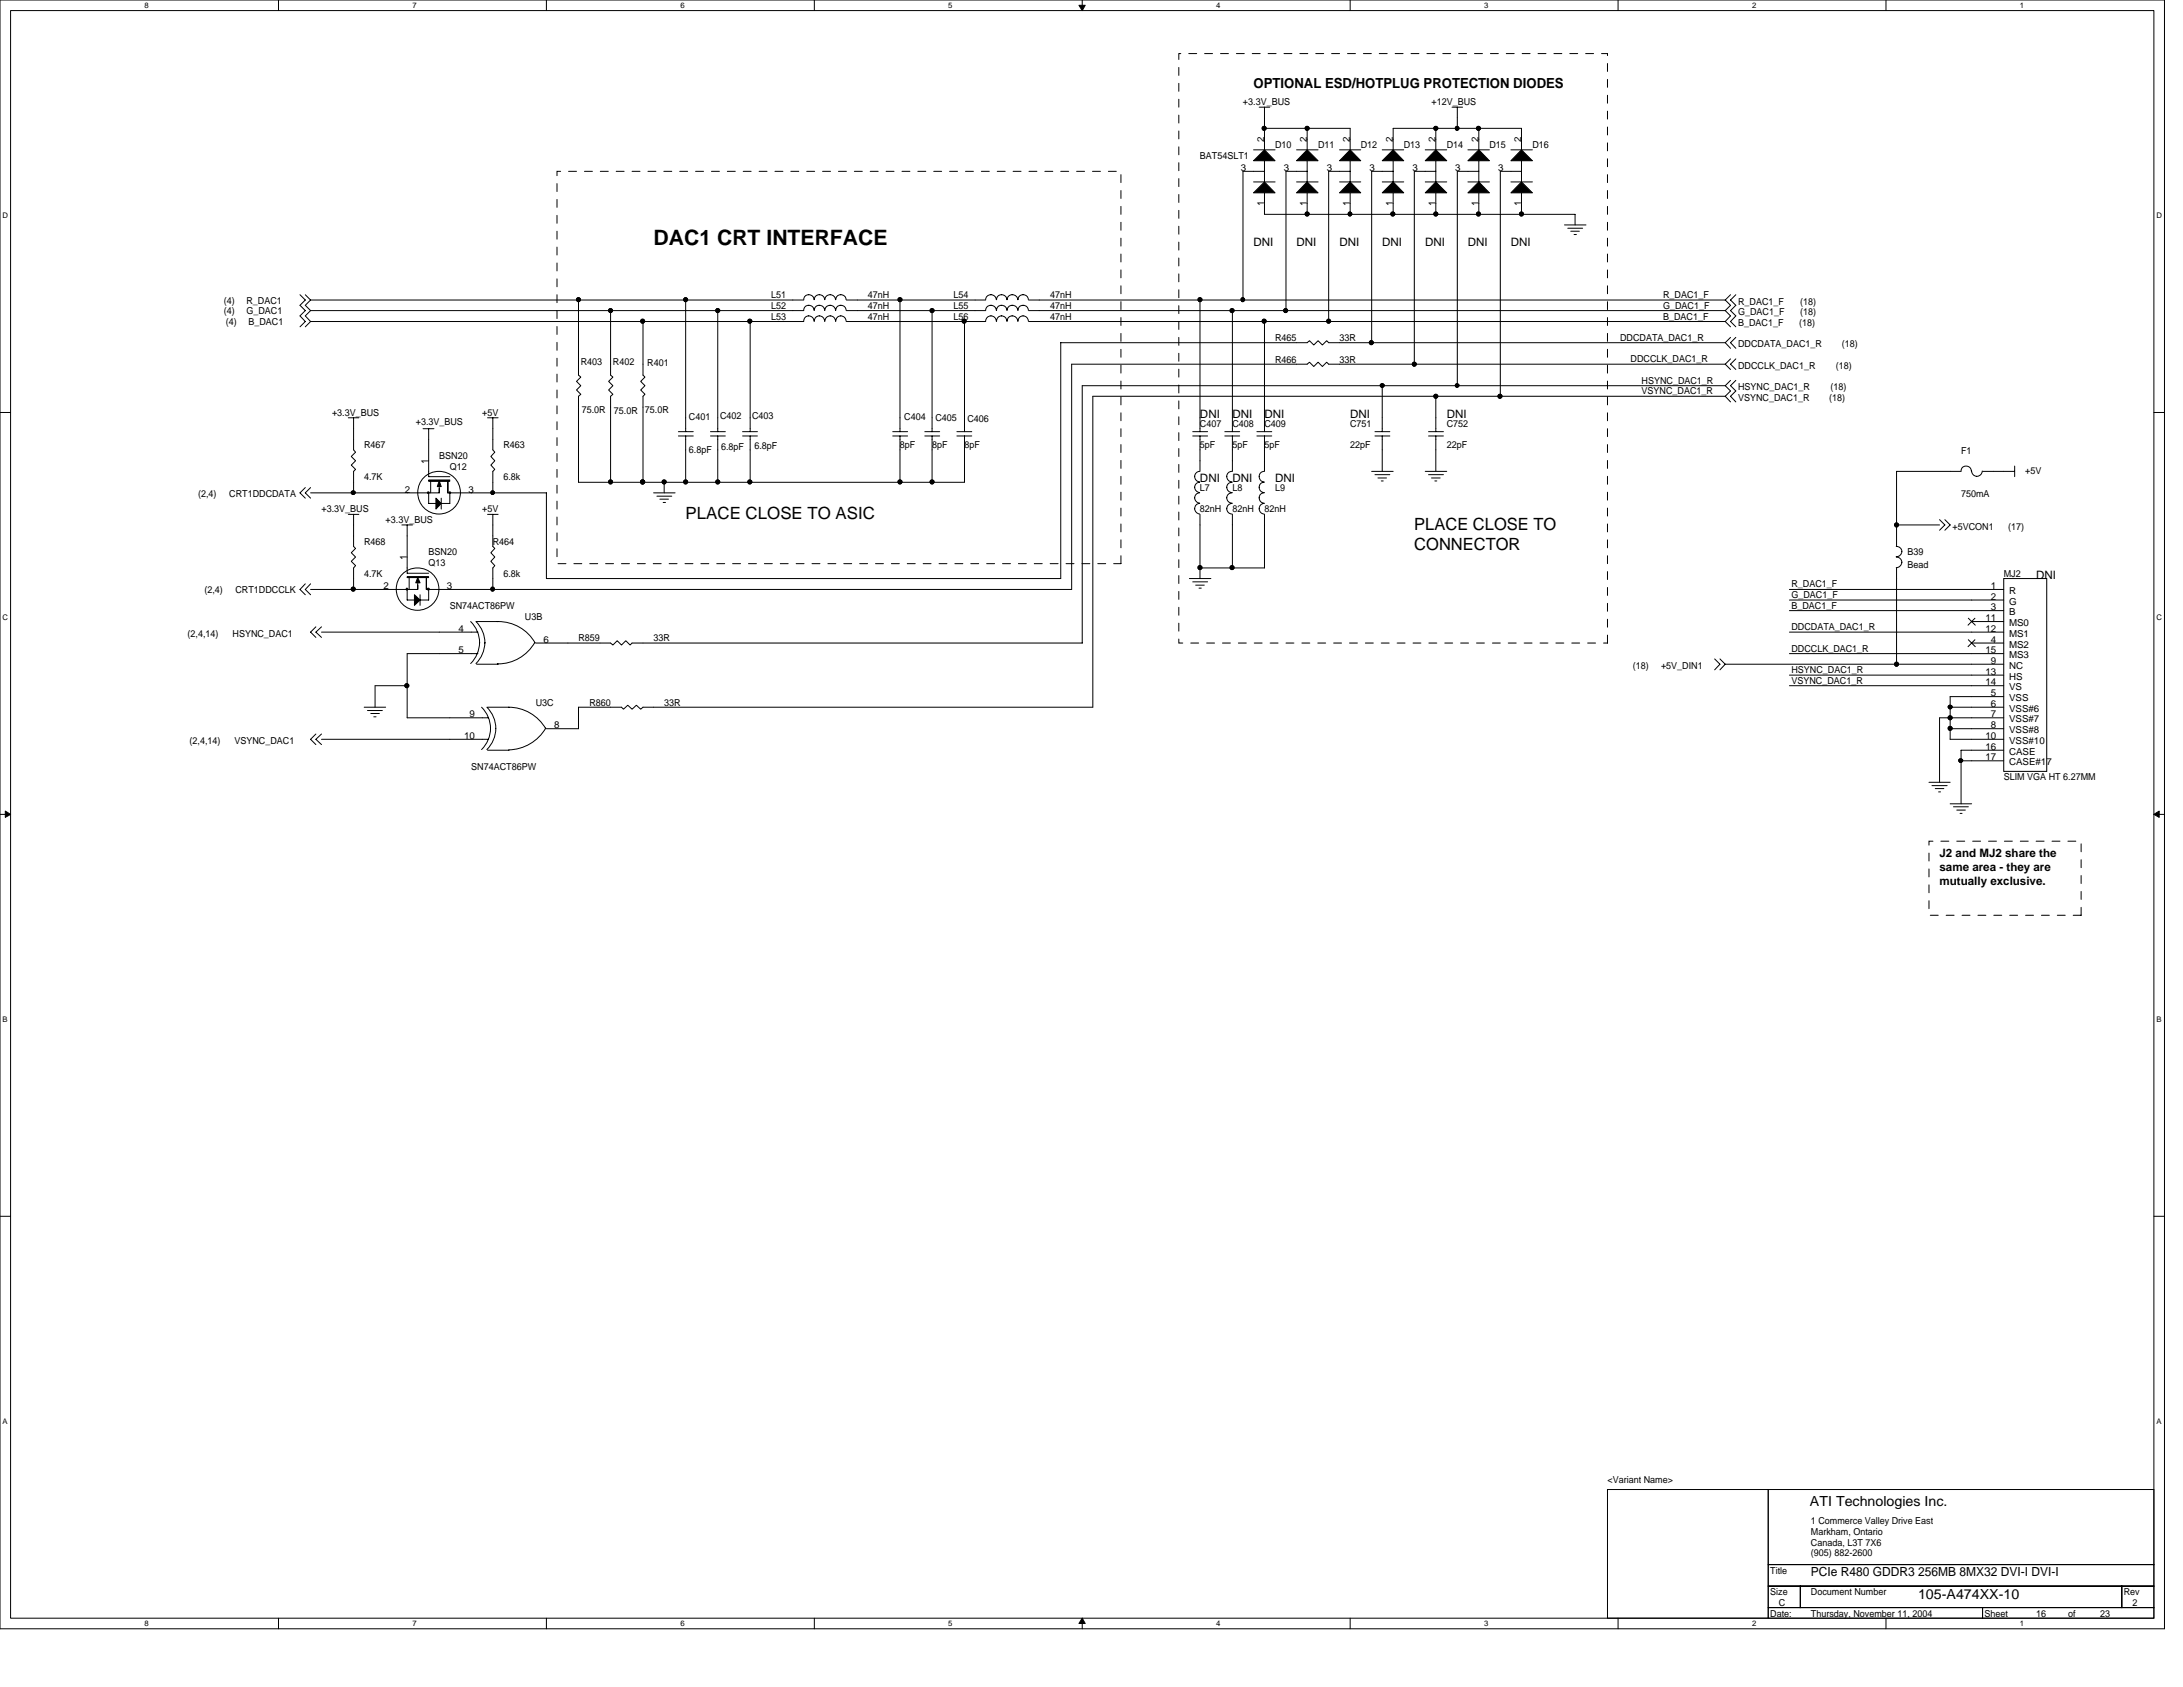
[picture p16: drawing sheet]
<svg xmlns="http://www.w3.org/2000/svg" width="279mm" height="216mm" viewBox="0 0 279 216" stroke-linecap="round" stroke-linejoin="round" font-family="sans-serif">
<defs><g id="words">
<text font-size="2.7" x="83.7" y="31.3">DAC1 CRT INTERFACE</text>
<g font-size="2.2">
<text x="87.8" y="66.4">PLACE CLOSE TO ASIC</text>
<text x="181" y="67.8">PLACE CLOSE TO</text>
<text x="181" y="70.4">CONNECTOR</text>
</g>
<g font-size="1.8">
<text x="160.4" y="11.2">OPTIONAL ESD/HOTPLUG PROTECTION DIODES</text>
<text x="231.6" y="192.8">ATI Technologies Inc.</text>
<text x="245.5" y="204.6">105-A474XX-10</text>
</g>
<text font-size="1.6" x="231.8" y="201.7">PCIe R480 GDDR3 256MB 8MX32 DVI-I DVI-I</text>
<g font-size="1.5">
<text x="160.4" y="31.5">DNI</text>
<text x="165.9" y="31.5">DNI</text>
<text x="171.4" y="31.5">DNI</text>
<text x="176.9" y="31.5">DNI</text>
<text x="182.4" y="31.5">DNI</text>
<text x="187.9" y="31.5">DNI</text>
<text x="193.4" y="31.5">DNI</text>
<text x="153.6" y="53.5">DNI</text>
<text x="157.7" y="53.5">DNI</text>
<text x="161.8" y="53.5">DNI</text>
<text x="172.8" y="53.5">DNI</text>
<text x="185.2" y="53.5">DNI</text>
<text x="153.6" y="61.7">DNI</text>
<text x="157.7" y="61.7">DNI</text>
<text x="163.2" y="61.7">DNI</text>
<text x="260.6" y="74">DNI</text>
<text x="248.2" y="109.7">J2 and MJ2 share the</text>
<text x="248.2" y="111.5">same area - they are</text>
<text x="248.2" y="113.2">mutually exclusive.</text>
</g>
<g font-size="1.2">
<text x="159.1" y="13.5">+3.3V_BUS</text>
<text x="183.2" y="13.5">+12V_BUS</text>
<text x="153.6" y="20.3">BAT54SLT1</text>
<text x="158.8" y="21.9">3</text>
<text x="161.8" y="18.2" transform="rotate(-90 161.8 18.2)">2</text>
<text x="163.2" y="19">D10</text>
<text x="164.3" y="21.9">3</text>
<text x="167.3" y="18.2" transform="rotate(-90 167.3 18.2)">2</text>
<text x="168.7" y="19">D11</text>
<text x="169.8" y="21.9">3</text>
<text x="172.8" y="18.2" transform="rotate(-90 172.8 18.2)">2</text>
<text x="174.2" y="19">D12</text>
<text x="175.3" y="21.9">3</text>
<text x="178.3" y="18.2" transform="rotate(-90 178.3 18.2)">2</text>
<text x="179.7" y="19">D13</text>
<text x="180.8" y="21.9">3</text>
<text x="183.7" y="18.2" transform="rotate(-90 183.7 18.2)">2</text>
<text x="185.2" y="19">D14</text>
<text x="186.2" y="21.9">3</text>
<text x="189.2" y="18.2" transform="rotate(-90 189.2 18.2)">2</text>
<text x="190.6" y="19">D15</text>
<text x="191.7" y="21.9">3</text>
<text x="194.7" y="18.2" transform="rotate(-90 194.7 18.2)">2</text>
<text x="196.1" y="19">D16</text>
<text x="161.8" y="26.3" transform="rotate(-90 161.8 26.3)">1</text>
<text x="167.3" y="26.3" transform="rotate(-90 167.3 26.3)">1</text>
<text x="172.8" y="26.3" transform="rotate(-90 172.8 26.3)">1</text>
<text x="178.3" y="26.3" transform="rotate(-90 178.3 26.3)">1</text>
<text x="183.7" y="26.3" transform="rotate(-90 183.7 26.3)">1</text>
<text x="189.2" y="26.3" transform="rotate(-90 189.2 26.3)">1</text>
<text x="194.7" y="26.3" transform="rotate(-90 194.7 26.3)">1</text>
<text x="28.7" y="38.9">(4)</text>
<text x="28.7" y="40.2">(4)</text>
<text x="28.9" y="41.6">(4)</text>
<text x="31.5" y="38.9">R_DAC1</text>
<text x="31.5" y="40.2">G_DAC1</text>
<text x="31.8" y="41.6">B_DAC1</text>
<text x="98.7" y="40.9">L53</text>
<text x="98.7" y="39.5">L52</text>
<text x="98.7" y="38.1">L51</text>
<text x="111.1" y="40.9">47nH</text>
<text x="111.1" y="39.5">47nH</text>
<text x="111.1" y="38.1">47nH</text>
<text x="122" y="40.9">L56</text>
<text x="122" y="39.5">L55</text>
<text x="122" y="38.1">L54</text>
<text x="134.4" y="40.9">47nH</text>
<text x="134.4" y="39.5">47nH</text>
<text x="134.4" y="38.1">47nH</text>
<text x="212.9" y="40.9">B_DAC1_F</text>
<text x="212.9" y="39.5">G_DAC1_F</text>
<text x="212.9" y="38.1">R_DAC1_F</text>
<text x="222.5" y="39">R_DAC1_F</text>
<text x="222.5" y="40.3">G_DAC1_F</text>
<text x="222.5" y="41.7">B_DAC1_F</text>
<text x="230.3" y="41.7">(18)</text>
<text x="230.4" y="39">(18)</text>
<text x="230.4" y="40.3">(18)</text>
<text x="74.3" y="46.7">R403</text>
<text x="78.4" y="46.7">R402</text>
<text x="82.8" y="46.8">R401</text>
<text x="163.2" y="46.4">R466</text>
<text x="163.2" y="43.6">R465</text>
<text x="171.4" y="46.4">33R</text>
<text x="171.4" y="43.6">33R</text>
<text x="207.3" y="43.6">DDCDATA_DAC1_R</text>
<text x="208.7" y="46.4">DDCCLK_DAC1_R</text>
<text x="222.5" y="44.4">DDCDATA_DAC1_R</text>
<text x="222.5" y="47.2">DDCCLK_DAC1_R</text>
<text x="234.9" y="47.2">(18)</text>
<text x="235.8" y="44.4">(18)</text>
<text x="42.5" y="53.3">+3.3V_BUS</text>
<text x="61.7" y="53.3">+5V</text>
<text x="74.5" y="52.8">75.0R</text>
<text x="78.6" y="53">75.0R</text>
<text x="82.6" y="52.8">75.0R</text>
<text x="88.2" y="53.8">C401</text>
<text x="92.2" y="53.7">C402</text>
<text x="96.3" y="53.7">C403</text>
<text x="115.7" y="53.8">C404</text>
<text x="119.7" y="53.9">C405</text>
<text x="210.1" y="49.1">HSYNC_DAC1_R</text>
<text x="210.1" y="50.5">VSYNC_DAC1_R</text>
<text x="222.5" y="50">HSYNC_DAC1_R</text>
<text x="222.5" y="51.3">VSYNC_DAC1_R</text>
<text x="234.1" y="51.3">(18)</text>
<text x="234.3" y="50">(18)</text>
<text x="46.6" y="57.4">R467</text>
<text x="53.2" y="54.4">+3.3V_BUS</text>
<text x="54.8" y="59.4" transform="rotate(-90 54.8 59.4)">1</text>
<text x="56.2" y="58.7">BSN20</text>
<text x="64.4" y="57.4">R463</text>
<text x="88.2" y="57.9">6.8pF</text>
<text x="92.3" y="57.6">6.8pF</text>
<text x="96.6" y="57.5">6.8pF</text>
<text x="115.2" y="57.4">8pF</text>
<text x="119.3" y="57.4">8pF</text>
<text x="123.4" y="57.4">8pF</text>
<text x="123.8" y="54.1">C406</text>
<text x="153.6" y="54.6">C407</text>
<text x="153.6" y="57.4">5pF</text>
<text x="157.7" y="54.6">C408</text>
<text x="157.7" y="57.4">5pF</text>
<text x="161.8" y="54.6">C409</text>
<text x="161.8" y="57.4">5pF</text>
<text x="172.8" y="54.6">C751</text>
<text x="172.8" y="57.4">22pF</text>
<text x="185.2" y="54.6">C752</text>
<text x="185.2" y="57.4">22pF</text>
<text x="251" y="58">F1</text>
<text x="25.4" y="63.5">(2,4)</text>
<text x="29.3" y="63.5">CRT1DDCDATA</text>
<text x="41.1" y="65.6">+3.3V_BUS</text>
<text x="46.6" y="61.5">4.7K</text>
<text x="51.8" y="63">2</text>
<text x="57.6" y="60.1">Q12</text>
<text x="59.9" y="63">3</text>
<text x="61.7" y="65.6">+5V</text>
<text x="64.4" y="61.5">6.8k</text>
<text x="153.6" y="62.9">L7</text>
<text x="153.6" y="65.6">82nH</text>
<text x="157.7" y="62.9">L8</text>
<text x="157.7" y="65.6">82nH</text>
<text x="161.8" y="65.6">82nH</text>
<text x="163.2" y="62.9">L9</text>
<text x="251" y="63.7">750mA</text>
<text x="259.2" y="60.7">+5V</text>
<text x="46.6" y="69.7">R468</text>
<text x="49.4" y="67">+3.3V_BUS</text>
<text x="52.1" y="71.7" transform="rotate(-90 52.1 71.7)">1</text>
<text x="54.9" y="71.1">BSN20</text>
<text x="63.1" y="69.7">R464</text>
<text x="244.1" y="71.1">B39</text>
<text x="249.9" y="67.8">+5VCON1</text>
<text x="257" y="67.8">(17)</text>
<text x="26.2" y="75.9">(2,4)</text>
<text x="30.1" y="75.9">CRT1DDCCLK</text>
<text x="46.6" y="73.8">4.7K</text>
<text x="49.1" y="75.4">2</text>
<text x="54.9" y="72.4">Q13</text>
<text x="57.2" y="75.4">3</text>
<text x="57.6" y="77.9">SN74ACT86PW</text>
<text x="64.4" y="73.8">6.8k</text>
<text x="229.3" y="75.2">R_DAC1_F</text>
<text x="229.3" y="77.9">B_DAC1_F</text>
<text x="229.3" y="76.5">G_DAC1_F</text>
<text x="244.1" y="72.7">Bead</text>
<text x="254.8" y="75.4">1</text>
<text x="254.8" y="76.8">2</text>
<text x="256.5" y="73.8">MJ2</text>
<text x="257.1" y="76">R</text>
<text x="257.1" y="77.4">G</text>
<text x="24" y="81.5">(2,4,14)</text>
<text x="29.8" y="81.5">HSYNC_DAC1</text>
<text x="58.7" y="80.9">4</text>
<text x="58.7" y="83.6">5</text>
<text x="67.2" y="79.3">U3B</text>
<text x="69.6" y="82.3">6</text>
<text x="74" y="82">R859</text>
<text x="83.7" y="82">33R</text>
<text x="229.3" y="80.6">DDCDATA_DAC1_R</text>
<text x="229.3" y="83.4">DDCCLK_DAC1_R</text>
<text x="254.1" y="79.5">11</text>
<text x="254.1" y="80.9">12</text>
<text x="254.1" y="83.6">15</text>
<text x="254.8" y="78.1">3</text>
<text x="254.8" y="82.3">4</text>
<text x="257.1" y="78.7">B</text>
<text x="257.1" y="80.1">MS0</text>
<text x="257.1" y="81.5">MS1</text>
<text x="257.1" y="82.9">MS2</text>
<text x="209" y="85.6">(18)</text>
<text x="212.6" y="85.6">+5V_DIN1</text>
<text x="229.3" y="87.5">VSYNC_DAC1_R</text>
<text x="229.3" y="86.1">HSYNC_DAC1_R</text>
<text x="254.1" y="86.4">13</text>
<text x="254.1" y="87.7">14</text>
<text x="254.8" y="85">9</text>
<text x="254.8" y="89.1">5</text>
<text x="257.1" y="84.2">MS3</text>
<text x="257.1" y="85.6">NC</text>
<text x="257.1" y="87">HS</text>
<text x="257.1" y="88.3">VS</text>
<text x="257.1" y="89.7">VSS</text>
<text x="24.3" y="95.2">(2,4,14)</text>
<text x="30" y="95.2">VSYNC_DAC1</text>
<text x="59.4" y="94.6">10</text>
<text x="60.1" y="91.8">9</text>
<text x="68.6" y="90.3">U3C</text>
<text x="70.9" y="93.2">8</text>
<text x="75.4" y="90.3">R860</text>
<text x="85" y="90.3">33R</text>
<text x="254.1" y="94.6">10</text>
<text x="254.1" y="96">16</text>
<text x="254.8" y="90.5">6</text>
<text x="254.8" y="91.8">7</text>
<text x="254.8" y="93.2">8</text>
<text x="257.1" y="91.1">VSS#6</text>
<text x="257.1" y="92.5">VSS#7</text>
<text x="257.1" y="93.9">VSS#8</text>
<text x="257.1" y="95.2">VSS#10</text>
<text x="60.3" y="98.5">SN74ACT86PW</text>
<text x="254.1" y="97.3">17</text>
<text x="256.5" y="99.9">SLIM VGA HT 6.27MM</text>
<text x="257.1" y="96.6">CASE</text>
<text x="257.1" y="98">CASE#17</text>
<text x="205.7" y="189.7">&lt;Variant Name&gt;</text>
<text x="231.8" y="195.1">1 Commerce Valley Drive East</text>
<text x="231.8" y="196.4">Markham, Ontario</text>
<text x="231.8" y="197.8">Canada, L3T 7X6</text>
<text x="226.6" y="201.4">Title</text>
<text x="231.8" y="199.2">(905) 882-2600</text>
<text x="226.6" y="204.1">Size</text>
<text x="226.6" y="206.9">Date:</text>
<text x="227.7" y="205.5">C</text>
<text x="231.8" y="204.1">Document Number</text>
<text x="231.8" y="206.9">Thursday, November 11, 2004</text>
<text x="254" y="206.9">Sheet</text>
<text x="260.6" y="206.9">16</text>
<text x="264.7" y="206.9">of</text>
<text x="268.8" y="206.9">23</text>
<text x="271.8" y="204.1">Rev</text>
<text x="272.9" y="205.5">2</text>
</g>
<g font-size="1">
<text x="18.5" y="1">8</text>
<text x="52.8" y="1">7</text>
<text x="87.1" y="1">6</text>
<text x="121.4" y="1">5</text>
<text x="155.7" y="1">4</text>
<text x="189.9" y="1">3</text>
<text x="224.2" y="1">2</text>
<text x="258.5" y="1">1</text>
<text x=".3" y="27.9">D</text>
<text x="276" y="27.9">D</text>
<text x=".3" y="79.4">C</text>
<text x="276" y="79.4">C</text>
<text x=".3" y="130.8">B</text>
<text x="276" y="130.8">B</text>
<text x=".3" y="182.2">A</text>
<text x="276" y="182.2">A</text>
<text x="18.5" y="208.1">8</text>
<text x="52.8" y="208.1">7</text>
<text x="87.1" y="208.1">6</text>
<text x="121.4" y="208.1">5</text>
<text x="155.7" y="208.1">4</text>
<text x="189.9" y="208.1">3</text>
<text x="224.2" y="208.1">2</text>
<text x="258.5" y="208.1">1</text>
</g>
</g></defs>
<path d="M0 0h277v208.4h-277zM1.4 1.4h274.3v205.7h-274.3z" fill="none" stroke="#000" stroke-width=".13"/>
<g fill="#fff">
<path d="M18.5 .1h.6v1.1h-.6z"/>
<path d="M18.5 207.2h.6v1.1h-.6z"/>
</g>
<path d="M35.6 0v1.4M35.6 207.1v1.3" fill="none" stroke="#000" stroke-width=".13"/>
<g fill="#fff">
<path d="M52.8 .1h.5v1.1h-.5z"/>
<path d="M52.8 207.2h.5v1.1h-.5z"/>
</g>
<path d="M69.9 0v1.4M69.9 207.1v1.3" fill="none" stroke="#000" stroke-width=".13"/>
<g fill="#fff">
<path d="M87.1 .1h.5v1.1h-.5z"/>
<path d="M87.1 207.2h.5v1.1h-.5z"/>
</g>
<path d="M104.2 0v1.4M104.2 207.1v1.3" fill="none" stroke="#000" stroke-width=".13"/>
<g fill="#fff">
<path d="M121.4 .1h.5v1.1h-.5z"/>
<path d="M121.4 207.2h.5v1.1h-.5z"/>
</g>
<path d="M138.5 0v1.4M138.5 207.1v1.3" fill="none" stroke="#000" stroke-width=".13"/>
<path d="M138.1 .7h.8l-.4 .7zM138.5 207.1l.4 .7h-.8z" fill="#000" stroke="#000" stroke-width=".13"/>
<g fill="#fff">
<path d="M155.7 .1h.5v1.1h-.5z"/>
<path d="M155.7 207.2h.5v1.1h-.5z"/>
</g>
<path d="M172.8 0v1.4M172.8 207.1v1.3" fill="none" stroke="#000" stroke-width=".13"/>
<g fill="#fff">
<path d="M189.9 .1h.6v1.1h-.6z"/>
<path d="M189.9 207.2h.6v1.1h-.6z"/>
</g>
<path d="M207.1 0v1.4M207.1 207.1v1.3" fill="none" stroke="#000" stroke-width=".13"/>
<g fill="#fff">
<path d="M224.2 .1h.6v1.1h-.6z"/>
<path d="M224.2 207.2h.6v1.1h-.6z"/>
</g>
<path d="M241.4 0v1.4M241.4 207.1v1.3" fill="none" stroke="#000" stroke-width=".13"/>
<g fill="#fff">
<path d="M258.5 .1h.6v1.1h-.6z"/>
<path d="M258.5 207.2h.6v1.1h-.6z"/>
<path d="M.3 27.1h.8v1.1h-.8z"/>
<path d="M276 27.1h.7v1.1h-.7z"/>
<path d="M.3 78.5h.8v1.1h-.8z"/>
<path d="M276 78.5h.7v1.1h-.7z"/>
</g>
<path d="M0 52.8h1.4M275.7 52.8h1.3" fill="none" stroke="#000" stroke-width=".13"/>
<g fill="#fff">
<path d="M.3 129.9h.7v1.1h-.7z"/>
<path d="M276 129.9h.6v1.1h-.6z"/>
</g>
<path d="M0 104.2h1.4M275.7 104.2h1.3" fill="none" stroke="#000" stroke-width=".13"/>
<path d="M.7 103.8l.7 .4-.7 .4zM275.7 104.2l.7-.4v.8z" fill="#000" stroke="#000" stroke-width=".13"/>
<g fill="#fff">
<path d="M.3 181.4h.7v1.1h-.7z"/>
<path d="M276 181.4h.6v1.1h-.6z"/>
</g>
<g fill="none" stroke="#000" stroke-width=".13">
<path d="M160.4 19.2h2.8M161.2 13.7h1.3M161.8 13.7v5.5M161.8 16.4h11v2.8M165.9 19.2h2.8M167.3 16.4v2.8M171.4 19.2h2.8M176.9 19.2h2.8M182.4 19.2h2.8M183.8 16.4v2.8M183.8 16.4h-5.5v2.8M185.8 13.7h1.4"/>
<path d="M186.5 13.7v2.7h-2.7M186.5 16.4h8.2v2.8M187.9 19.2h2.7M189.3 16.4v2.8M193.4 19.2h2.7M38.4 37.7l.7 .7-.7 .7 .7 .7-.7 .6 .7 .7-.7 .7M39.1 37.7l.7 .7M39.8 38.4l-.7 .7 .7 .7M39.8 39.8l-.7 .6 .7 .7M39.8 38.4h63.1M39.8 39.8h38.3M74 38.4v9.6l.3 .3-.5 .5 .5 .6-.5 .5 .5 .6-.3 .2v11h49.4v-5.9"/>
<path d="M78.1 39.8h13.8v15.4M78.1 39.8v8.2l.3 .3-.5 .5 .5 .6-.5 .5 .5 .6-.3 .2v11M87.8 38.4v16.8M91.9 39.8h11M102.9 39.7a.66 .66 0 0 1 .6-.6 .66 .66 0 0 1 .7 .6M102.9 38.4a.66 .66 0 0 1 .6-.7 .66 .66 0 0 1 .7 .7M104.2 39.7a.66 .66 0 0 1 .7-.6 .66 .66 0 0 1 .6 .6M104.2 38.4a.66 .66 0 0 1 .7-.7 .66 .66 0 0 1 .6 .7M105.6 39.7a.68 .68 0 0 1 .7-.6 .68 .68 0 0 1 .6 .6M105.6 38.4a.68 .68 0 0 1 .7-.7 .68 .68 0 0 1 .6 .7M107 39.7a.66 .66 0 0 1 .6-.6 .66 .66 0 0 1 .7 .6M107 38.4a.66 .66 0 0 1 .6-.7 .66 .66 0 0 1 .7 .7"/>
<path d="M108.3 38.4h17.9M108.3 39.8h17.9M115.2 38.4v16.8M119.3 39.8v15.4M126.2 39.7a.68 .68 0 0 1 .6-.6 .68 .68 0 0 1 .7 .6M126.2 38.4a.68 .68 0 0 1 .6-.7 .68 .68 0 0 1 .7 .7M127.6 39.7a.66 .66 0 0 1 .6-.6 .66 .66 0 0 1 .7 .6M127.6 38.4a.66 .66 0 0 1 .6-.7 .66 .66 0 0 1 .7 .7M128.9 39.7a.68 .68 0 0 1 .7-.6 .68 .68 0 0 1 .7 .6M128.9 38.4a.68 .68 0 0 1 .7-.7 .68 .68 0 0 1 .7 .7M130.3 39.7a.66 .66 0 0 1 .7-.6 .66 .66 0 0 1 .6 .6M130.3 38.4a.66 .66 0 0 1 .7-.7 .66 .66 0 0 1 .6 .7"/>
<path d="M131.7 38.4h89.1M131.7 39.8h89.1M153.6 38.4v16.8M157.7 39.8v15.4M160.4 23.3h2.8M161.8 24.7v2.7h39.8v1.4M161.8 20.6v2.7M161.8 21.9h-2.7v16.5M165.9 23.3h2.8M167.3 21.9h-2.7v17.9M167.3 20.6v2.7M167.3 24.7v2.7"/>
<path d="M171.4 23.3h2.8M172.8 21.9h-2.7v19.2M172.8 20.6v2.7M172.8 24.7v2.7M176.9 23.3h2.8M178.3 21.9h-2.7v22M178.3 20.6v2.7M178.3 24.7v2.7M182.4 23.3h2.8M183.8 21.9h-2.8v24.7M183.8 20.6v2.7M183.8 24.7v2.7"/>
<path d="M187.9 23.3h2.7M189.3 20.6v2.7M189.3 24.7v2.7M189.3 21.9h-2.8v27.5M193.4 23.3h2.7M194.7 20.6v2.7M194.7 24.7v2.7M194.7 21.9h-2.7v28.8M200.2 28.8h2.8M200.7 29.2h1.9M201 29.6h1.1M201.5 30h.3"/>
<path d="M220.8 38.4l.7 .7-.7 .7M220.8 39.8l.7 .6-.7 .7M221.5 37.7l-.7 .7M222.2 37.7l-.7 .7 .7 .7-.7 .7 .7 .6-.7 .7 .7 .7M39.8 41.1l-.7 .7M39.8 41.1h63.1M44.6 53.5h1.3M45.3 53.5v4.1l.2 .3-.5 .5 .5 .6-.5 .5 .5 .6-.2 .2v2.8M54.1 54.9h1.4M54.9 54.9v6.1h2.7M62.4 53.5h1.4M63.1 53.5v4.1l.2 .3-.5 .5 .5 .6-.5 .5 .5 .6-.2 .2v2.8"/>
<path d="M82.3 41.1v6.9l.2 .3-.5 .5 .5 .6-.5 .5 .5 .6-.2 .2v11M86.8 55.8h1.9M86.8 55.2h1.9M87.8 55.8v5.9M90.9 55.8h1.9M90.9 55.2h1.9M91.9 55.8v5.9M95 55.8h1.9M95 55.2h1.9M96 41.1v14.1M96 55.8v5.9M102.9 41.1a.66 .66 0 0 1 .6-.7 .66 .66 0 0 1 .7 .7"/>
<path d="M104.2 41.1a.66 .66 0 0 1 .7-.7 .66 .66 0 0 1 .6 .7M105.6 41.1a.68 .68 0 0 1 .7-.7 .68 .68 0 0 1 .6 .7M107 41.1a.66 .66 0 0 1 .6-.7 .66 .66 0 0 1 .7 .7M108.3 41.1h17.9M114.3 55.8h1.9M114.3 55.2h1.9M115.2 55.8v5.9M118.4 55.8h1.9M118.4 55.2h1.9M119.3 55.8v5.9M122.5 55.8h1.9M122.5 55.2h1.9"/>
<path d="M123.4 41.1v14.1M126.2 41.1a.68 .68 0 0 1 .6-.7 .68 .68 0 0 1 .7 .7M127.6 41.1a.66 .66 0 0 1 .6-.7 .66 .66 0 0 1 .7 .7M128.9 41.1a.68 .68 0 0 1 .7-.7 .68 .68 0 0 1 .7 .7M130.3 41.1a.66 .66 0 0 1 .7-.7 .66 .66 0 0 1 .6 .7M131.7 41.1h89.1M152.7 55.8h1.9M152.7 55.2h1.9M153.6 55.8v4.5M156.8 55.8h1.9M156.8 55.2h1.9M157.7 55.8v4.5"/>
<path d="M160.9 55.8h1.9M160.9 55.2h1.9M161.8 41.1v14.1M161.8 55.8v4.5M176 55.8h1.9M176 55.2h1.9M176.9 49.4v5.8M176.9 55.8v4.5M182.8 55.8h1.9M182.8 55.2h1.9M183.8 50.7v4.5M183.8 55.8v4.5"/>
<path d="M220.8 43.9h-50.7l-.3-.3-.6 .6-.5-.6-.6 .6-.5-.6-.3 .3h-31.5v30.1h-65.9v-10.9h-12.6v-1.5M220.8 41.1l.7 .7M220.8 43.9l.7 .7M220.8 46.6l.7 .7M220.8 49.4l.7 .6-.7 .7M220.8 50.7l.7 .7M220.8 46.6h-50.7l-.3-.2-.6 .5-.5-.5-.6 .5-.5-.5-.3 .2h-30.1v28.8h-82.6v-1.5M220.8 49.4h-82.3v32.9h-57.6l-.3 .2-.5-.5-.6 .5-.5-.5-.6 .5-.3-.2h-9.5M220.8 50.7h-80.9v39.8h-57.6l-.3 .3-.6-.5-.5 .5-.6-.5-.5 .5-.3-.3h-5.5v2.8h-4.1M221.5 43.2l-.7 .7M221.5 45.9l-.7 .7M221.5 48.7l-.7 .7"/>
<path d="M222.2 43.2l-.7 .7 .7 .7M222.2 45.9l-.7 .7 .7 .7M222.2 48.7l-.7 .7 .7 .6-.7 .7 .7 .7M257.9 59.6v1.4M39.1 62.4l-.7 .7 .7 .7M39.1 74.7l-.7 .7 .7 .7M39.8 62.4l-.7 .7 .7 .7M39.8 74.7l-.7 .7 .7 .7M44.6 65.8h1.3M45.3 65.8v4.1l.2 .3-.5 .5 .5 .6-.5 .5 .5 .6-.2 .3v2.7M51.4 67.2h1.4M52.1 67.2v6.2h2.8"/>
<path d="M52.1 75.4v1.4h.9M52.1 73.8h2.8M52.1 73.9h2.8M52.4 73.9v1.5M53.5 74.9v.5h-13.7M53.5 74.6v.8M53.8 76.1v1.4M54.9 63.1v1.3h.9M54.9 75.4v1.4h-1.1M54.9 61.6h2.7M54.9 61.4h2.7M55.1 61.6v1.5"/>
<path d="M56.2 62.5v.6h-16.4M56.2 62.3v.8M56.5 63.8v1.4M57.6 63.1v1.3h-1.1M60.2 79.5a3.8 3.8 0 0 1 1.2 2.8 3.9 3.9 0 0 1-1.2 2.6M60.9 79.5a3.8 3.8 0 0 1 1.2 2.8 3.9 3.9 0 0 1-1.2 2.6M61 79.5h2.8M62.4 65.8h1.4M63.1 65.8v4.1l.2 .3-.5 .5 .5 .6-.5 .5 .5 .6-.2 .3v2.7M63.7 79.5a5.4 5.4 0 0 1 4.8 2.8M83.7 63.1h2.7M84.1 63.5h1.9"/>
<path d="M84.5 63.9h1.1M84.9 64.3h.3M85 61.7v1.4M152.2 74h2.8M152.7 74.5h1.9M153 74.9h1.1M153.5 75.3h.3M153.5 64.4a.68 .68 0 0 0-.6 .7 .68 .68 0 0 0 .6 .7M153.5 63.1a.66 .66 0 0 0-.6 .6 .66 .66 0 0 0 .6 .7M153.5 61.7a.66 .66 0 0 0-.6 .7 .66 .66 0 0 0 .6 .6M153.5 60.3a.68 .68 0 0 0-.6 .7 .68 .68 0 0 0 .6 .7M153.6 65.8v8.2"/>
<path d="M157.7 64.4a.68 .68 0 0 0-.7 .7 .68 .68 0 0 0 .7 .7M157.7 63.1a.66 .66 0 0 0-.7 .6 .66 .66 0 0 0 .7 .7M157.7 61.7a.66 .66 0 0 0-.7 .7 .66 .66 0 0 0 .7 .6M157.7 60.3a.68 .68 0 0 0-.7 .7 .68 .68 0 0 0 .7 .7M157.7 65.8v6.9M161.8 64.4a.68 .68 0 0 0-.6 .7 .68 .68 0 0 0 .6 .7M161.8 63.1a.66 .66 0 0 0-.6 .6 .66 .66 0 0 0 .6 .7M161.8 61.7a.66 .66 0 0 0-.6 .7 .66 .66 0 0 0 .6 .6M161.8 60.3a.68 .68 0 0 0-.6 .7 .68 .68 0 0 0 .6 .7M161.8 65.8v6.9h-8.2M175.6 60.3h2.7M176 60.7h1.9"/>
<path d="M176.4 61.2h1.1M176.8 61.6h.2M182.4 60.3h2.8M182.8 60.7h1.9M183.2 61.2h1.1M183.6 61.6h.3M229 75.4h27.5M229 78.1h27.5M229 76.8h27.5M242.7 69.9a.66 .66 0 0 1 .7 .7 .66 .66 0 0 1-.7 .6M242.7 71.3a.68 .68 0 0 1 .7 .7 .68 .68 0 0 1-.7 .6M242.7 67.2h5.5"/>
<path d="M242.7 72.7v12.3M248.2 66.5l.7 .7-.7 .7M248.9 66.5l.7 .7-.7 .7M251 60.3a.66 .66 0 0 1 .7-.7 .66 .66 0 0 1 .6 .7M251 60.3h-8.3v9.6M251.9 79.1l.9 .9M252.3 60.3a.68 .68 0 0 0 .7 .7 .68 .68 0 0 0 .7-.7M252.3 79.5h4.2M252.8 79.1l-.9 .9M253.7 60.3h4.2M256.5 74h5.5v24.7h-5.5zM40.4 80.2l-.6 .7 .6 .7"/>
<path d="M40.4 93.9l-.6 .7 .6 .7M41.1 80.2l-.7 .7 .7 .7M41.1 93.9l-.7 .7 .7 .7M41.1 80.9h20.1M41.1 94.6h21.4M46.6 90.5h2.8M47 90.9h1.9M47.5 91.3h1.1M47.8 91.7h.3M52.1 87.8h-4.1v2.7M61 85h2.8M61.2 83.7h-9.1v8.2h10.4"/>
<path d="M61.6 90.5a3.8 3.8 0 0 1 0 5.4M62.3 90.5a3.8 3.8 0 0 1 0 5.4M62.4 90.5h2.8M62.4 96h2.8M65.1 90.5a5.5 5.5 0 0 1 4.7 2.8M68.5 82.2a5.4 5.4 0 0 1-4.8 2.8M69.8 93.2a5.6 5.6 0 0 1-4.7 2.8M219.5 84.3l.6 .7-.6 .7M220.1 84.3l.7 .7M220.8 85l-.7 .7M220.8 85h35.7M229 80.9h27.5"/>
<path d="M229 83.7h27.5M229 87.8h27.5M229 86.4h27.5M249.6 90.5h6.9M249.6 93.3h6.9M251 97.4h5.5M251.9 81.9l.9 .9M252.3 82.3h4.2M252.8 81.9l-.9 .9M256.5 96h-5.5v6.9M256.5 89.2h-6.9v5.4h6.9M256.5 91.9h-8.3v8.2"/>
<path d="M246.9 100.1h2.7M247.3 100.5h1.9M247.7 100.9h1.1M248.1 101.3h.3M249.6 102.9h2.7M250 103.3h1.9M250.4 103.7h1.1M250.9 104.1h.2M0 155.7h1.4M275.7 155.7h1.3M205.7 190.6h20.6v16.5h-20.6zM226.3 190.6h49.4v9.6h-49.4z"/>
<path d="M226.3 205.7h27.4v1.4h-27.4zM226.3 200.2h49.4v2.8h-49.4zM226.3 203h4.1v2.7h-4.1zM230.4 203h41.2v2.7h-41.2zM253.7 205.7h22v1.4h-22zM271.6 203h4.1v2.7h-4.1z"/>
<circle cx="53.4" cy="75.4" r="2.73"/>
<circle cx="56.2" cy="63" r="2.74"/>
</g>
<g fill="#000" stroke="#000" stroke-width=".13">
<path d="M160.4 20.6l1.4-1.4 1.4 1.4z" fill-rule="evenodd"/>
<path d="M167.3 19.2l1.4 1.4h-2.8z" fill-rule="evenodd"/>
<path d="M172.8 19.2l1.4 1.4h-2.8z" fill-rule="evenodd"/>
<path d="M178.3 19.2l1.4 1.4h-2.8z" fill-rule="evenodd"/>
<path d="M183.8 19.2l1.4 1.4h-2.8z" fill-rule="evenodd"/>
<path d="M186.3 16.2h.2l.2 .1v.3l-.2 .1-.2-.1z" fill-rule="evenodd"/>
<path d="M186.3 16.2h.2l.2 .1v.3l-.2 .1-.2-.1z" fill-rule="evenodd"/>
<path d="M189.3 19.2l1.3 1.4h-2.7z" fill-rule="evenodd"/>
<path d="M194.7 19.2l1.4 1.4h-2.7z" fill-rule="evenodd"/>
<path d="M158.9 38.2l.1-.1 .3 .1-.1 .3-.2 .1-.1-.1z" fill-rule="evenodd"/>
<path d="M158.9 38.2l.1-.1 .3 .1-.1 .3-.2 .1-.1-.1z" fill-rule="evenodd"/>
<path d="M160.4 24.7l1.4-1.4 1.4 1.4z" fill-rule="evenodd"/>
<path d="M167.3 23.3l1.4 1.4h-2.8z" fill-rule="evenodd"/>
<path d="M172.8 23.3l1.4 1.4h-2.8z" fill-rule="evenodd"/>
<path d="M172.6 27.2l.2-.1 .2 .1-.1 .4h-.1h-.2z" fill-rule="evenodd"/>
<path d="M172.6 27.2l.2-.1 .2 .1-.1 .4h-.1h-.2z" fill-rule="evenodd"/>
<path d="M178.3 23.3l1.4 1.4h-2.8z" fill-rule="evenodd"/>
<path d="M183.8 23.3l1.4 1.4h-2.8z" fill-rule="evenodd"/>
<path d="M189.3 23.3l1.3 1.4h-2.7z" fill-rule="evenodd"/>
<path d="M194.7 23.3l1.4 1.4h-2.7z" fill-rule="evenodd"/>
<path d="M186.3 49.2h.4v.1v.2l-.2 .1-.2-.1z" fill-rule="evenodd"/>
<path d="M186.3 49.2h.4v.1v.2l-.2 .1-.2-.1z" fill-rule="evenodd"/>
<path d="M52 75.3l.2 .1-.1 .1z" fill-rule="evenodd"/>
<path d="M53 76.1l.8 .7-.8 .7z" fill-rule="evenodd"/>
<path d="M53.5 73.9l.3 .7h-.6z" fill-rule="evenodd"/>
<path d="M54.7 75.3h.2v.2h-.2z" fill-rule="evenodd"/>
<path d="M54.7 63h.2l-.1 .2z" fill-rule="evenodd"/>
<path d="M55.8 63.8l.7 .6-.7 .8z" fill-rule="evenodd"/>
<path d="M56.2 61.6l.3 .7h-.5z" fill-rule="evenodd"/>
<path d="M57.5 63h.2l-.1 .2z" fill-rule="evenodd"/>
<path d="M62.9 62.9h.3l.1 .1-.1 .2-.2 .1-.1-.1z" fill-rule="evenodd"/>
<path d="M62.9 75.2l.1-.1 .3 .2-.1 .3h-.2h-.1z" fill-rule="evenodd"/>
<path d="M62.9 62.9h.3l.1 .1-.1 .2-.2 .1-.1-.1z" fill-rule="evenodd"/>
<path d="M62.9 75.2l.1-.1 .3 .2-.1 .3h-.2h-.1z" fill-rule="evenodd"/>
<circle cx="161.8" cy="16.4" r=".26"/>
<circle cx="167.3" cy="16.4" r=".26"/>
<circle cx="183.8" cy="16.4" r=".26"/>
<circle cx="189.2" cy="16.4" r=".26"/>
<circle cx="74" cy="38.4" r=".26"/>
<circle cx="78.1" cy="39.8" r=".26"/>
<circle cx="87.8" cy="38.4" r=".26"/>
<circle cx="91.9" cy="39.8" r=".26"/>
<circle cx="115.2" cy="38.4" r=".26"/>
<circle cx="119.3" cy="39.8" r=".26"/>
<circle cx="153.6" cy="38.4" r=".26"/>
<circle cx="157.7" cy="39.8" r=".26"/>
<circle cx="164.5" cy="39.8" r=".26"/>
<circle cx="167.3" cy="27.4" r=".26"/>
<circle cx="178.3" cy="27.4" r=".26"/>
<circle cx="183.8" cy="27.4" r=".26"/>
<circle cx="189.2" cy="27.4" r=".26"/>
<circle cx="194.7" cy="27.4" r=".26"/>
<circle cx="82.3" cy="41.1" r=".26"/>
<circle cx="96" cy="41.1" r=".26"/>
<circle cx="123.4" cy="41.1" r=".26"/>
<circle cx="161.8" cy="41.1" r=".26"/>
<circle cx="170.1" cy="41.1" r=".26"/>
<circle cx="175.5" cy="43.9" r=".26"/>
<circle cx="176.9" cy="49.3" r=".25"/>
<circle cx="181" cy="46.6" r=".26"/>
<circle cx="183.8" cy="50.7" r=".26"/>
<circle cx="192" cy="50.7" r=".26"/>
<circle cx="45.2" cy="75.4" r=".26"/>
<circle cx="45.2" cy="63" r=".25"/>
<circle cx="78.1" cy="61.7" r=".26"/>
<circle cx="82.3" cy="61.7" r=".26"/>
<circle cx="85" cy="61.7" r=".26"/>
<circle cx="87.8" cy="61.7" r=".26"/>
<circle cx="91.9" cy="61.7" r=".26"/>
<circle cx="96" cy="61.7" r=".26"/>
<circle cx="115.2" cy="61.7" r=".26"/>
<circle cx="119.3" cy="61.7" r=".26"/>
<circle cx="153.6" cy="72.6" r=".26"/>
<circle cx="157.7" cy="72.6" r=".26"/>
<circle cx="242.7" cy="67.2" r=".26"/>
<circle cx="52.1" cy="87.8" r=".26"/>
<circle cx="242.7" cy="85" r=".26"/>
<circle cx="249.6" cy="91.9" r=".26"/>
<circle cx="249.6" cy="93.2" r=".26"/>
<circle cx="249.6" cy="90.5" r=".25"/>
<circle cx="251" cy="97.3" r=".25"/>
</g>
<path d="M150.9 6.9h54.8v75.4h-54.8zM71.3 21.9h72.2v50.2h-72.2zM246.9 107.7h19.5v9.4h-19.5z" fill="none" stroke="#000" stroke-width=".13" stroke-dasharray="1 1 1 1 1 1 1 1"/>
<use href="#words"/>
</svg>
